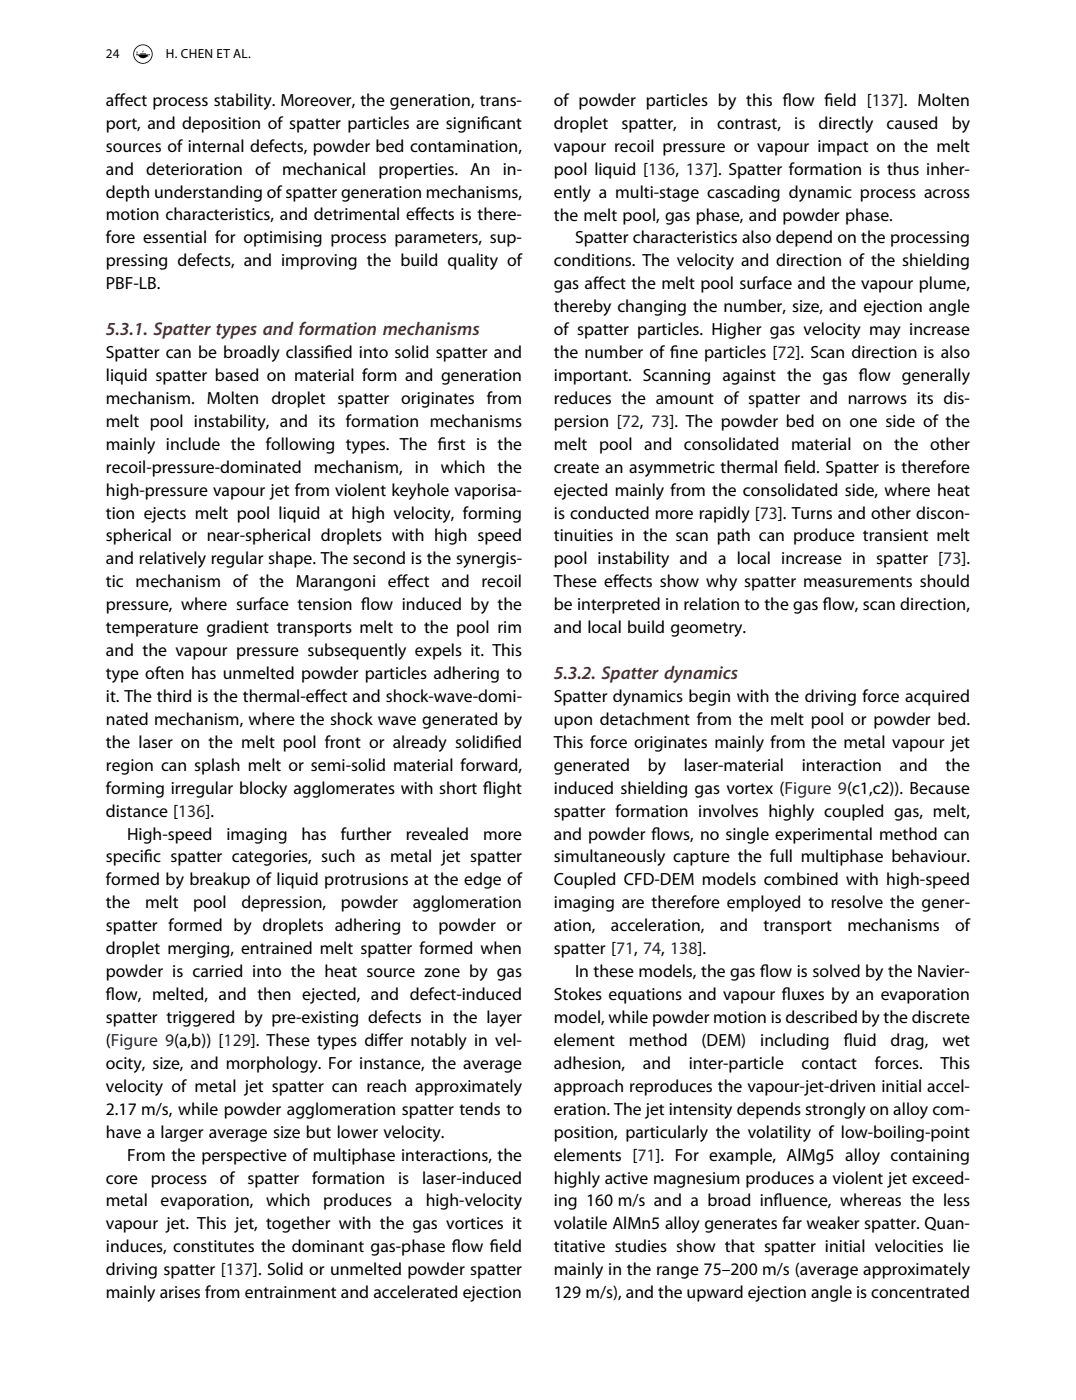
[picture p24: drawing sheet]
<svg xmlns="http://www.w3.org/2000/svg" width="215mm" height="280mm" viewBox="0 0 215 280" stroke-linecap="round" stroke-linejoin="round" font-family="sans-serif">
<defs><g id="words">
<g font-size="3.7" fill="#831f26">
<text x="21.2" y="67">5.3.1. Spatter types and formation mechanisms</text>
<text x="110.7" y="135.8">5.3.2. Spatter dynamics</text>
</g>
<g font-size="3.5">
<text x="21.2" y="21.2">af</text>
<text x="22.9" y="21.2">fect process stability. Moreover, the generation, trans-</text>
<text x="110.7" y="21.2">of powder particles by this f</text>
<text x="156.4" y="21.2">low f</text>
<text x="164.8" y="21.2">ield [137]. Molten</text>
<text x="21.2" y="25.8">port, and deposition of spatter particles are signif</text>
<text x="96.1" y="25.8">icant</text>
<text x="110.7" y="25.8">droplet</text>
<text x="124.2" y="25.8">spatter,</text>
<text x="137.9" y="25.8">in</text>
<text x="143.3" y="25.8">contrast,</text>
<text x="158.7" y="25.8">is</text>
<text x="163.6" y="25.8">directly</text>
<text x="177.2" y="25.8">caused</text>
<text x="190.2" y="25.8">by</text>
<text x="21.2" y="30.3">sources of internal defects, powder bed contamination,</text>
<text x="21.2" y="34.9">and deterioration of mechanical properties. An in-</text>
<text x="110.7" y="34.9">pool liquid [136, 137]. Spatter formation is thus inher-</text>
<text x="110.7" y="30.3">vapour recoil pressure or vapour impact on the melt</text>
<text x="21.2" y="39.5">depth understanding of spatter generation mechanisms,</text>
<text x="110.7" y="39.5">ently a multi-stage cascading dynamic process across</text>
<text x="21.2" y="44.1">motion characteristics, and detrimental ef</text>
<text x="82.9" y="44.1">fects is there-</text>
<text x="110.7" y="44.1">the melt pool, gas phase, and powder phase.</text>
<text x="21.2" y="48.7">fore essential for optimising process parameters, sup-</text>
<text x="21.2" y="53.3">pressing defects, and improving the build quality of</text>
<text x="110.7" y="53.3">conditions. The velocity and direction of the shielding</text>
<text x="114.9" y="48.7">Spatter characteristics also depend on the processing</text>
<text x="21.2" y="57.9">PBF-LB.</text>
<text x="110.7" y="57.9">gas af</text>
<text x="118.5" y="57.9">fect the melt pool surface and the vapour plume,</text>
<text x="110.7" y="62.4">thereby changing the number, size, and ejection angle</text>
<text x="21.2" y="71.6">Spatter can be broadly classif</text>
<text x="64.9" y="71.6">ied into solid spatter and</text>
<text x="110.7" y="67">of spatter particles. Higher gas velocity may increase</text>
<text x="110.7" y="71.6">the number of f</text>
<text x="133.9" y="71.6">ine particles [72]. Scan direction is also</text>
<text x="21.2" y="76.2">liquid spatter based on material form and generation</text>
<text x="110.7" y="76.2">important. Scanning against the gas f</text>
<text x="171.6" y="76.2">low generally</text>
<text x="21.2" y="80.8">mechanism. Molten droplet spatter originates from</text>
<text x="110.7" y="80.8">reduces the amount of spatter and narrows its dis-</text>
<text x="21.2" y="85.4">melt pool instability, and its formation mechanisms</text>
<text x="21.2" y="90">mainly include the following types. The f</text>
<text x="87.5" y="90">irst is the</text>
<text x="110.7" y="85.4">persion [72, 73]. The powder bed on one side of the</text>
<text x="110.7" y="90">melt pool and consolidated material on the other</text>
<text x="21.2" y="94.5">recoil-pressure-dominated mechanism, in which the</text>
<text x="110.7" y="94.5">create an asymmetric thermal f</text>
<text x="156.7" y="94.5">ield. Spatter is therefore</text>
<text x="21.2" y="99.1">high-pressure vapour jet from violent keyhole vaporisa-</text>
<text x="110.7" y="99.1">ejected mainly from the consolidated side, where heat</text>
<text x="21.2" y="103.7">tion ejects melt pool liquid at high velocity, forming</text>
<text x="110.7" y="103.7">is conducted more rapidly [73]. Turns and other discon-</text>
<text x="21.2" y="112.9">and relatively regular shape. The second is the synergis-</text>
<text x="21.2" y="108.3">spherical or near-spherical droplets with high speed</text>
<text x="110.7" y="112.9">pool instability and a local increase in spatter [73].</text>
<text x="110.7" y="108.3">tinuities in the scan path can produce transient melt</text>
<text x="21.2" y="117.5">tic mechanism of the Marangoni ef</text>
<text x="79.3" y="117.5">fect and recoil</text>
<text x="110.7" y="117.5">These ef</text>
<text x="122.5" y="117.5">fects show why spatter measurements should</text>
<text x="21.2" y="122.1">pressure, where surface tension f</text>
<text x="72.2" y="122.1">low induced by the</text>
<text x="110.7" y="122.1">be interpreted in relation to the gas f</text>
<text x="164.4" y="122.1">low, scan direction,</text>
<text x="21.2" y="131.2">and the vapour pressure subsequently expels it. This</text>
<text x="21.2" y="126.6">temperature gradient transports melt to the pool rim</text>
<text x="110.7" y="126.6">and local build geometry.</text>
<text x="21.2" y="135.8">type often has unmelted powder particles adhering to</text>
<text x="21.2" y="140.4">it. The third is the thermal-ef</text>
<text x="62.9" y="140.4">fect and shock-wave-domi-</text>
<text x="110.7" y="140.4">Spatter dynamics begin with the driving force acquired</text>
<text x="21.2" y="145">nated mechanism, where the shock wave generated by</text>
<text x="21.2" y="149.6">the laser on the melt pool front or already solidif</text>
<text x="98.7" y="149.6">ied</text>
<text x="110.7" y="145">upon detachment from the melt pool or powder bed.</text>
<text x="110.7" y="149.6">This force originates mainly from the metal vapour jet</text>
<text x="21.2" y="154.2">region can splash melt or semi-solid material forward,</text>
<text x="110.7" y="154.2">generated</text>
<text x="129.4" y="154.2">by</text>
<text x="136.6" y="154.2">laser-material</text>
<text x="160.2" y="154.2">interaction</text>
<text x="179.8" y="154.2">and</text>
<text x="188.9" y="154.2">the</text>
<text x="21.2" y="158.8">forming irregular blocky agglomerates with short f</text>
<text x="96.6" y="158.8">light</text>
<text x="110.7" y="158.8">induced shielding gas vortex (Figure 9(c1,c2)). Because</text>
<text x="21.2" y="163.3">distance [136].</text>
<text x="25.4" y="167.9">High-speed</text>
<text x="45.3" y="167.9">imaging</text>
<text x="60.2" y="167.9">has</text>
<text x="68.1" y="167.9">further</text>
<text x="81.1" y="167.9">revealed</text>
<text x="96.5" y="167.9">more</text>
<text x="110.7" y="163.3">spatter formation involves highly coupled gas, melt,</text>
<text x="110.7" y="167.9">and powder f</text>
<text x="130.2" y="167.9">lows, no single experimental method can</text>
<text x="21.2" y="172.5">specif</text>
<text x="28.7" y="172.5">ic spatter categories, such as metal jet spatter</text>
<text x="110.7" y="172.5">simultaneously capture the full multiphase behaviour.</text>
<text x="21.2" y="177.1">formed by breakup of liquid protrusions at the edge of</text>
<text x="110.7" y="177.1">Coupled CFD-DEM models combined with high-speed</text>
<text x="21.2" y="181.7">the</text>
<text x="29" y="181.7">melt</text>
<text x="38.6" y="181.7">pool</text>
<text x="48.2" y="181.7">depression,</text>
<text x="68.1" y="181.7">powder</text>
<text x="82.5" y="181.7">agglomeration</text>
<text x="110.7" y="181.7">imaging are therefore employed to resolve the gener-</text>
<text x="21.2" y="186.3">spatter formed by droplets adhering to powder or</text>
<text x="21.2" y="190.9">droplet merging, entrained melt spatter formed when</text>
<text x="110.7" y="186.3">ation,</text>
<text x="110.7" y="190.9">spatter [71, 74, 138].</text>
<text x="122.1" y="186.3">acceleration,</text>
<text x="143.9" y="186.3">and</text>
<text x="152.6" y="186.3">transport</text>
<text x="169.3" y="186.3">mechanisms</text>
<text x="190.9" y="186.3">of</text>
<text x="21.2" y="195.4">powder is carried into the heat source zone by gas</text>
<text x="114.9" y="195.4">In these models, the gas f</text>
<text x="151.9" y="195.4">low is solved by the Navier-</text>
<text x="21.2" y="200">f</text>
<text x="21.2" y="200">low, melted, and then ejected, and defect-induced</text>
<text x="110.7" y="200">Stokes equations and vapour f</text>
<text x="156.2" y="200">luxes by an evaporation</text>
<text x="21.2" y="204.6">spatter triggered by pre-existing defects in the layer</text>
<text x="21.2" y="209.2">(Figure 9(a,b)) [129]. These types dif</text>
<text x="75.6" y="209.2">fer notably in vel-</text>
<text x="110.7" y="204.6">model, while powder motion is described by the discrete</text>
<text x="110.7" y="209.2">element</text>
<text x="125.7" y="209.2">method</text>
<text x="140.2" y="209.2">(DEM)</text>
<text x="151.9" y="209.2">including</text>
<text x="168.6" y="209.2">f</text>
<text x="168.6" y="209.2">luid</text>
<text x="178" y="209.2">drag,</text>
<text x="188.3" y="209.2">wet</text>
<text x="21.2" y="213.8">ocity, size, and morphology. For instance, the average</text>
<text x="110.7" y="213.8">adhesion,</text>
<text x="128.5" y="213.8">and</text>
<text x="137.6" y="213.8">inter-particle</text>
<text x="160.2" y="213.8">contact</text>
<text x="174.8" y="213.8">forces.</text>
<text x="187.9" y="213.8">This</text>
<text x="21.2" y="218.4">velocity of metal jet spatter can reach approximately</text>
<text x="110.7" y="218.4">approach reproduces the vapour-jet-driven initial accel-</text>
<text x="21.2" y="223">2.17 m/s, while powder agglomeration spatter tends to</text>
<text x="21.2" y="227.5">have a larger average size but lower velocity.</text>
<text x="110.7" y="223">eration. The jet intensity depends strongly on alloy com-</text>
<text x="110.7" y="227.5">position, particularly the volatility of low-boiling-point</text>
<text x="25.4" y="232.1">From the perspective of multiphase interactions, the</text>
<text x="110.7" y="232.1">elements [71]. For example, AlMg5 alloy containing</text>
<text x="21.2" y="236.7">core</text>
<text x="30.2" y="236.7">process</text>
<text x="43.9" y="236.7">of spatter</text>
<text x="62.4" y="236.7">formation</text>
<text x="79.6" y="236.7">is</text>
<text x="84.3" y="236.7">laser-induced</text>
<text x="110.7" y="236.7">highly active magnesium produces a violent jet exceed-</text>
<text x="21.2" y="241.3">metal</text>
<text x="21.2" y="245.9">vapour jet. This jet, together with the gas vortices it</text>
<text x="32.1" y="241.3">evaporation,</text>
<text x="53.2" y="241.3">which</text>
<text x="64.6" y="241.3">produces</text>
<text x="80.9" y="241.3">a</text>
<text x="85.1" y="241.3">high-velocity</text>
<text x="110.7" y="241.3">ing 160 m/s and a broad inf</text>
<text x="110.7" y="245.9">volatile AlMn5 alloy generates far weaker spatter. Quan-</text>
<text x="154.6" y="241.3">luence, whereas the less</text>
<text x="21.2" y="250.5">induces, constitutes the dominant gas-phase f</text>
<text x="90.3" y="250.5">low f</text>
<text x="97.9" y="250.5">ield</text>
<text x="110.7" y="250.5">titative studies show that spatter initial velocities lie</text>
<text x="21.2" y="255.1">driving spatter [137]. Solid or unmelted powder spatter</text>
<text x="110.7" y="255.1">mainly in the range 75–200 m/s (average approximately</text>
<text x="21.2" y="259.6">mainly arises from entrainment and accelerated ejection</text>
<text x="110.7" y="259.6">129 m/s), and the upward ejection angle is concentrated</text>
</g>
<g font-size="2.6">
<text x="21.2" y="11.6">24</text>
<text x="33.1" y="11.6">H. CHEN ET AL.</text>
</g>
</g></defs>
<g fill="#000">
<path d="M27.4 10.2v.5l-.1-.1zM27.9 10.6h1.3zM28 10.8h1.2zM28.5 10.2l.3-.1-.2 .4-.1-.1z"/>
<path d="M26.8 10.8a1.77 1.77 0 0 1 3.5 0 1.77 1.77 0 0 1-3.5 0zM26.6 10.8a1.95 1.95 0 0 0 3.9 0 1.95 1.95 0 0 0-3.9 0z"/>
<path d="M29.6 11l.3-.1-.5 .4zM27.2 10.9l.1 .1h.3a1.12 1.12 0 0 0 1.8 .3 .67 .67 0 0 0 .6-.5z"/>
</g>
<use href="#words"/>
</svg>
